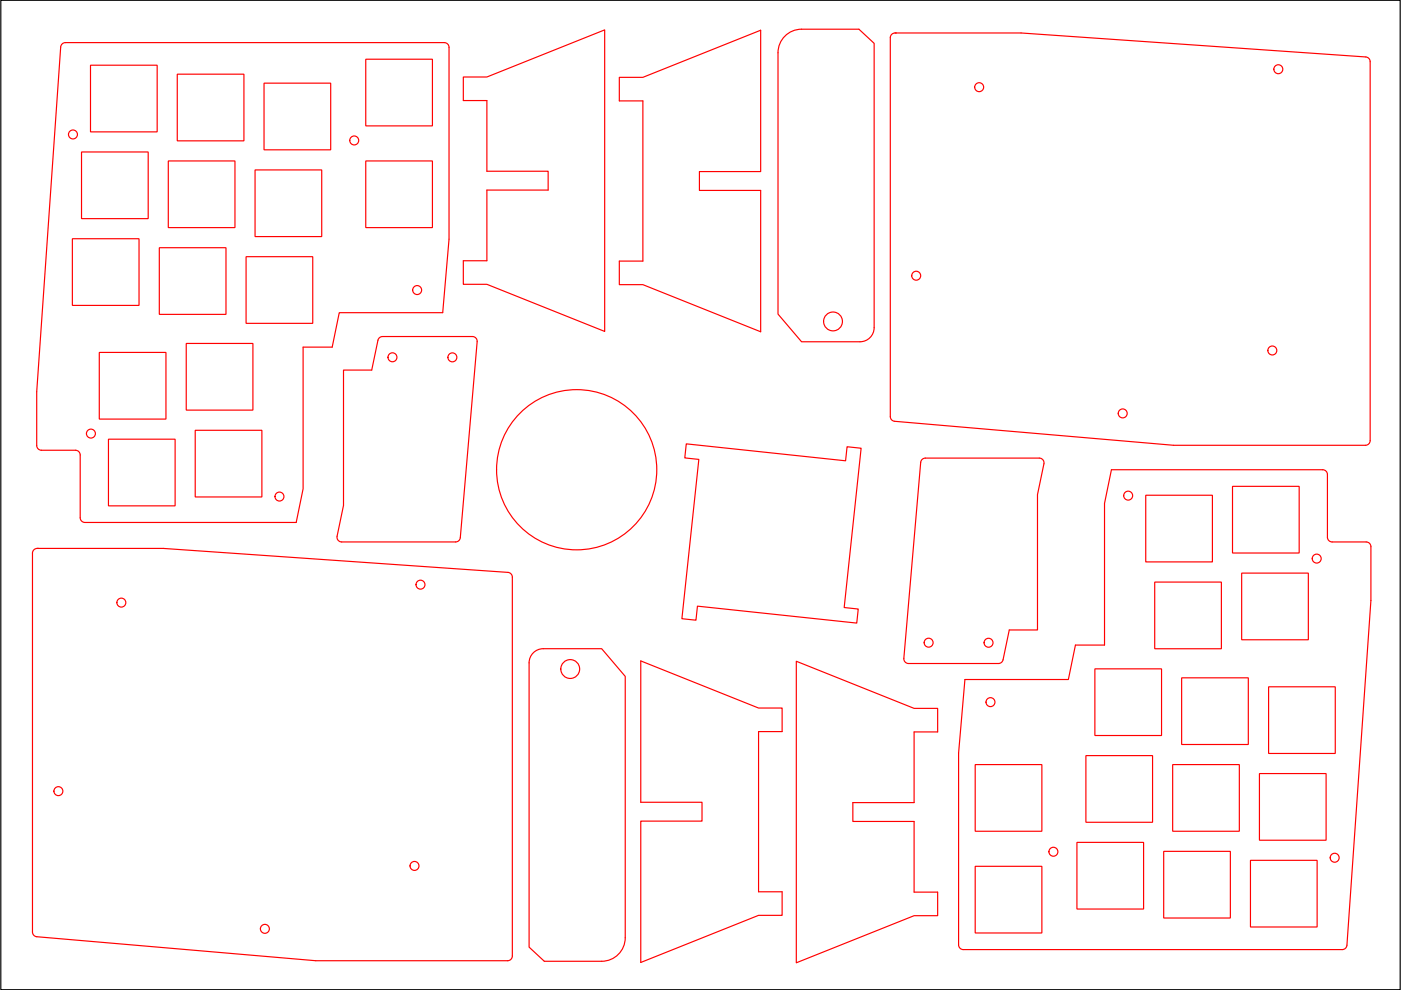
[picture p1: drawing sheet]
<svg xmlns="http://www.w3.org/2000/svg" width="297mm" height="210mm" viewBox="0 0 297 210" stroke-linecap="round" stroke-linejoin="round" font-family="sans-serif">
<g fill="none" stroke="#f00" stroke-width=".25">
<path d="M19.2 13.9h14.1v14h-14.1zM37.6 15.7h14.1v14.1h-14.1zM56 17.7h14.1v14h-14.1zM77.6 12.6h14.1v14.1h-14.1zM189.8 7h.1M17.3 32.2h14.1v14.1h-14.1zM35.7 34.2l14.1-.1v14.1h-14.1zM54.1 36.1l14.1-.1v14.1h-14.1zM77.6 34.1h14.1v14.1h-14.1zM15.4 50.6h14.1v14.1h-14.1zM33.8 52.5h14.1v14.1h-14.1zM52.2 54.4h14.1v14.1h-14.1z"/>
<path d="M21.1 74.7h14.1v14.1h-14.1zM39.5 72.8h14.1v14.1h-14.1zM93.9 66.3l1.3-15.6v-40.7a1 1 0 0 0-1-1h-80.3a1 1 0 0 0-1 1l-5.1 73.1v11.4M101.2 72.4l-3.6 41.6a1 1 0 0 1-1 .9h-24.2M23 93.1h14.1v14.1h-14.1zM41.4 91.2h14.1v14.2l-14.1-.1zM220.4 97.1h-24.2a1 1 0 0 0-1 .9l-3.6 41.6M235.6 99.6h44.8M248.8 94.4l-59.1-5.1a1 1 0 0 1-.9-1v-80.3a1 1 0 0 1 1-1h26.7l73.1 5.1a1 1 0 0 1 .9 1v80.3a1 1 0 0 1-1 1h-40.7M8 116.3h.1M18 110.8h44.8M242.9 105h14.1v14.1h-14.1z"/>
<path d="M261.3 103.1h14.1v14.1h-14.1zM290.7 115.9v11.4l-5.1 73.1a1 1 0 0 1-1 .9h-80.4a1 1 0 0 1-1-1v-40.6l1.4-15.6M244.8 123.4h14.1v14.1h-14.1zM263.3 121.5h14.1v14.1h-14.1zM232.2 141.8h14.1l-.1 14.1h-14zM250.5 143.7h14.1v14.1h-14.1zM269 145.6h14.1v14.1h-14.1zM206.8 162.1h14.1v14.1h-14.1zM228.4 178.6h14v14.1h-14.1zM230.3 160.2h14.1v14.1h-14.1zM248.6 162.1h14.1v14.1h-14.1zM267 164h14.1v14.1h-14.1z"/>
<path d="M206.8 183.7h14.1v14.1h-14.1zM246.7 180.5h14.1v14.1h-14.1zM265.1 182.4h14.1v14.1h-14.1zM107.6 203.7a1 1 0 0 0 1-1v-80.3a1 1 0 0 0-.9-1l-73.1-5.1h-26.7a1 1 0 0 0-1 1v80.3a1 1 0 0 0 .9 1l59.1 5.1h40.7"/>
</g>
<g fill="none" stroke="#f00" stroke-width=".25">
<path d="M98.2 16.3h5l25-10v64l-25-10h-5v-5h5v-15h13v-4h-13v-15h-5zM131.3 16.4h5l25-10v30h-13v4h13v29.9l-25-9.9h-5v-5h5v-34h-5zM166.7 7.4a5 5 0 0 1 3.2-1.2h12.2l3.2 3v60.3a3 3 0 0 1-3 3h-12.4l-4.9-5.9v-55.4a5 5 0 0 1 1.7-3.8zM93.9 66.3h-22l-1.5 7.3h-6.1v30l-1.5 7.2M101.2 72.4a1 1 0 0 0-1-1h-19.1a1 1 0 0 0-1 .7l-1.3 6.4h-6v28.7l-1.3 6.5a1 1 0 0 0 .9 1.2M7.8 94.5a1 1 0 0 0 1 1h7.2a1 1 0 0 1 1 1v13.3a1 1 0 0 0 1 1M145.5 94.1l33.8 3.6 .3-3 3 .3-3.6 33.8 3 .3-.4 3-33.7-3.6-.3 3-3-.3 3.6-33.8-3-.3zM220.4 97.1h.1a1 1 0 0 1 .8 1.2l-1.3 6.6v28.7h-6l-1.3 6.3a1 1 0 0 1-1 .8h-19.1a1 1 0 0 1-1-1.1M235.6 99.6l-1.4 7.1v30.1h-6.2l-1.5 7.3h-21.9M280.4 99.6a1 1 0 0 1 1 1v13.3a1 1 0 0 0 1 1h7.3a1 1 0 0 1 1 1M112.8 138.7a2.99 2.99 0 0 1 2.4-1.2h12.4l5 5.9v55.4a5 5 0 0 1-5 5h-12.2l-3.2-3v-60.3l.1-.6zM135.9 140.1l24.9 10h5v5h-5v34h5v5h-5l-24.9 10v-30h12.9v-4h-12.9z"/>
<path d="M168.8 140.2l25 10h5v5h-5v15h-13v4h13v15h5v4.9h-5l-25 10z"/>
<circle cx="207.6" cy="18.5" r=".95"/>
<circle cx="271" cy="14.7" r=".95"/>
<circle cx="15.5" cy="28.5" r=".95"/>
<circle cx="75.1" cy="29.8" r=".95"/>
<circle cx="194.3" cy="58.5" r=".95"/>
<circle cx="83.2" cy="75.8" r=".95"/>
<circle cx="88.4" cy="61.5" r=".95"/>
<circle cx="95.9" cy="75.8" r=".95"/>
<circle cx="176.6" cy="68.2" r="2"/>
<circle cx="269.8" cy="74.3" r=".95"/>
<circle cx="19.3" cy="91.9" r=".95"/>
<circle cx="122.3" cy="99.6" r="17"/>
<circle cx="238" cy="87.7" r=".95"/>
<circle cx="59.3" cy="105.3" r=".95"/>
<circle cx="239.2" cy="105.1" r=".95"/>
<circle cx="279.2" cy="118.4" r=".95"/>
<circle cx="25.7" cy="127.8" r=".95"/>
<circle cx="89.2" cy="124" r=".95"/>
<circle cx="196.9" cy="136.3" r=".95"/>
<circle cx="209.6" cy="136.3" r=".95"/>
<circle cx="120.9" cy="141.9" r="2"/>
<circle cx="210" cy="148.9" r=".95"/>
<circle cx="12.4" cy="167.7" r=".95"/>
<circle cx="56.2" cy="196.9" r=".95"/>
<circle cx="87.9" cy="183.6" r=".95"/>
<circle cx="223.3" cy="180.6" r=".95"/>
<circle cx="283" cy="181.9" r=".95"/>
</g>
<path d="M.2 .1h296.7v209.7h-296.7z" fill="none" stroke="#000" stroke-width=".25"/>
</svg>
